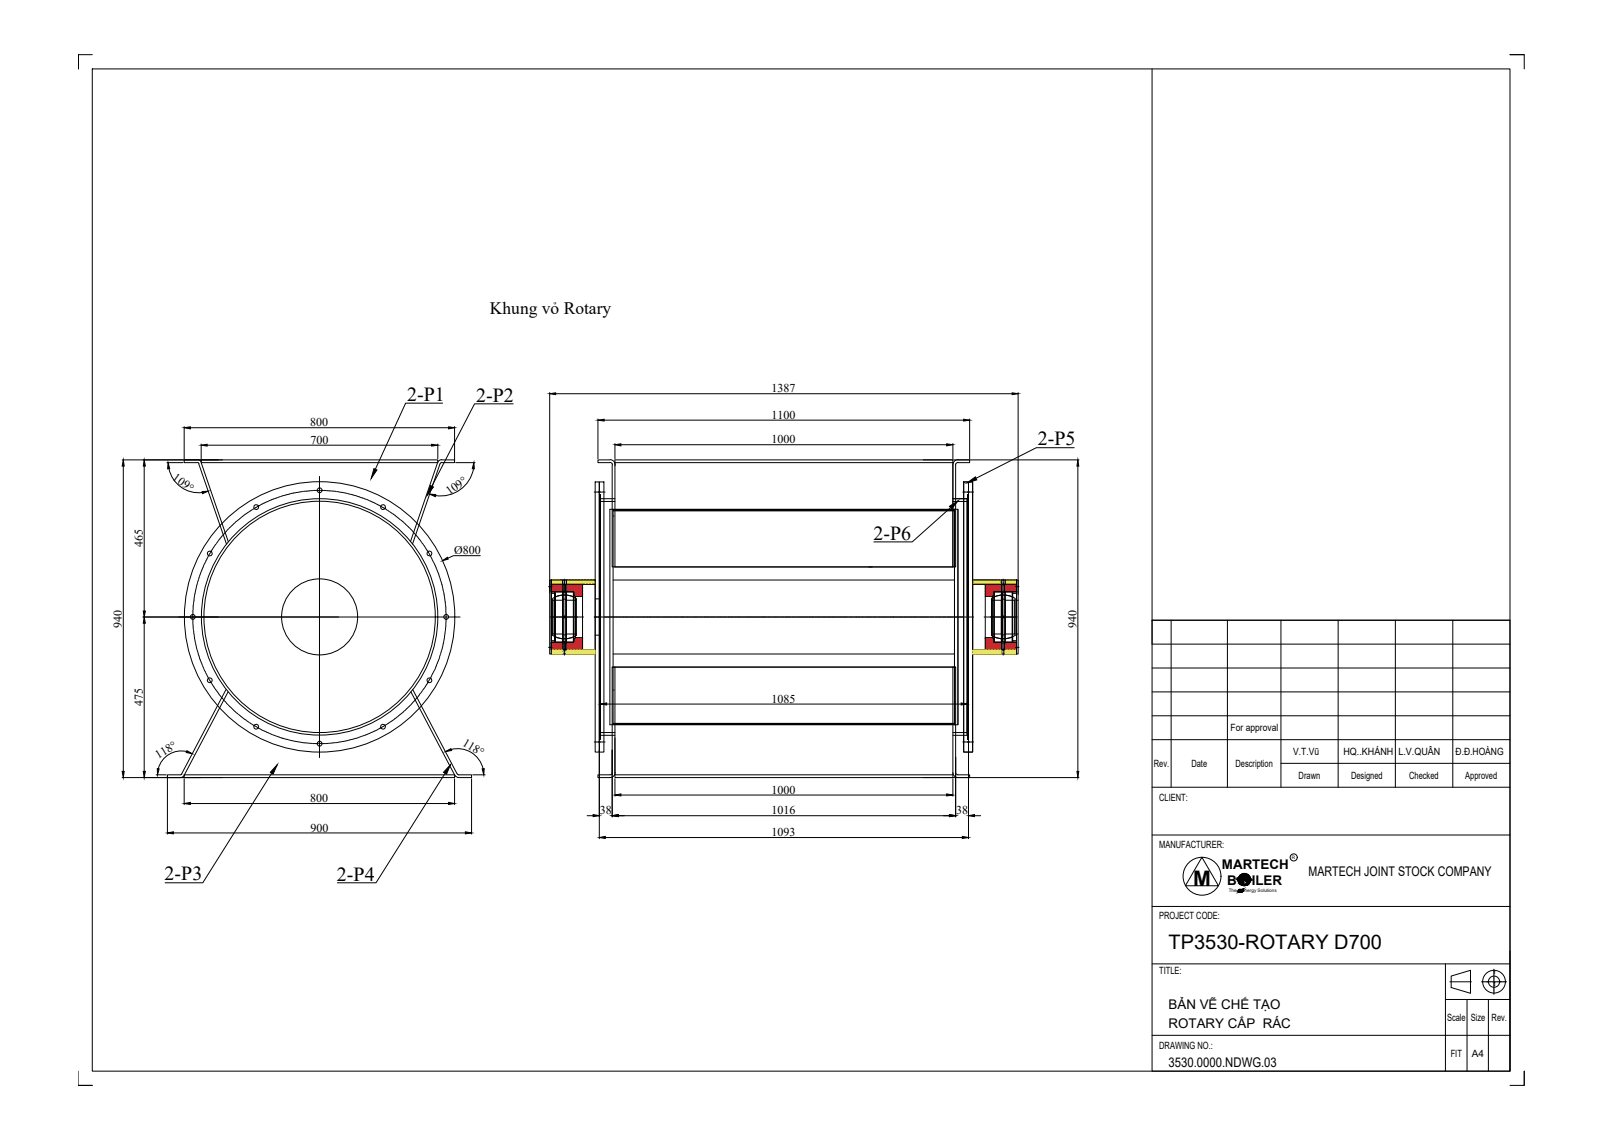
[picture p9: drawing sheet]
<svg xmlns="http://www.w3.org/2000/svg" width="297mm" height="210mm" viewBox="0 0 297 210" stroke-linecap="round" stroke-linejoin="round" font-family="sans-serif">
<defs><g id="words">
<text font-size="3.9" x="219.9" y="163.2">M</text>
<g font-size="3.7">
<text x="75" y="73.9">2-P1</text>
<text x="87.7" y="74">2-P2</text>
<text x="191.2" y="82.1">2-P5</text>
<text x="160.9" y="99.4">2-P6</text>
<text x="30.3" y="162.3">2-P3</text>
<text x="62.1" y="162.3">2-P4</text>
<text x="215.3" y="174.8">TP3530-ROTARY D700</text>
</g>
<text font-size="3.2" x="90.3" y="57.8">Khung vỏ Rotary</text>
<g font-size="2.5">
<text x="225.2" y="160.1">MARTECH</text>
<text x="241.1" y="161.4">MARTECH JOINT STOCK COMPANY</text>
<text x="226.1" y="163">B</text>
<text x="230.6" y="163">ILER</text>
<text x="215.3" y="185.9">BẢN VẼ CHẾ TẠO</text>
<text x="215.3" y="189.4">ROTARY CẤP RÁC</text>
<text x="215.3" y="196.6">3530.0000.NDWG.03</text>
</g>
<g font-size="2.2">
<text x="142.1" y="77.2">1100</text>
<text x="142.1" y="72.3">1387</text>
<text x="57.2" y="78.6">800</text>
<text x="57.2" y="81.8">700</text>
<text x="142.1" y="81.7">1000</text>
<text x="31.7" y="88.3" transform="rotate(36 31.7 88.3)">109°</text>
<text x="82.8" y="91.3" transform="rotate(-36 82.8 91.3)">109°</text>
<text x="26.3" y="100.8" transform="rotate(-90 26.3 100.8)">465</text>
<text x="83.7" y="102.1">Ø800</text>
<text x="22.5" y="115.7" transform="rotate(-90 22.5 115.7)">940</text>
<text x="198.4" y="115.7" transform="rotate(-90 198.4 115.7)">940</text>
<text x="26.3" y="130.1" transform="rotate(-90 26.3 130.1)">475</text>
<text x="142.2" y="129.5">1085</text>
<text x="85.1" y="137.3" transform="rotate(31 85.1 137.3)">118°</text>
<text x="29.2" y="140" transform="rotate(-31 29.2 140)">118°</text>
<text x="57.2" y="147.8">800</text>
<text x="142.1" y="146.3">1000</text>
<text x="57.2" y="153.2">900</text>
<text x="110.5" y="150.1">38</text>
<text x="142.1" y="150.1">1016</text>
<text x="142.2" y="154.1">1093</text>
<text x="176.2" y="150.1">38</text>
</g>
<g font-size="1.8">
<text x="226.8" y="134.7">For approval</text>
<text x="212.6" y="141.4">Rev.</text>
<text x="219.5" y="141.4">Date</text>
<text x="227.7" y="141.4">Description</text>
<text x="238.3" y="139.1">V.T.Vũ</text>
<text x="239.3" y="143.6">Drawn</text>
<text x="247.5" y="139.1">HQ..KHÁNH</text>
<text x="248.9" y="143.6">Designed</text>
<text x="257.7" y="139.1">L.V.QUÂN</text>
<text x="259.7" y="143.6">Checked</text>
<text x="268.2" y="139.1">Đ.Đ.HOÀNG</text>
<text x="270" y="143.6">Approved</text>
<text x="213.6" y="147.7">CLIENT:</text>
<text x="213.6" y="156.3">MANUFACTURER:</text>
<text x="213.6" y="169.4">PROJECT CODE:</text>
<text x="213.6" y="179.5">TITLE:</text>
<text x="266.6" y="188.1">Scale</text>
<text x="271" y="188.1">Size</text>
<text x="274.9" y="188.1">Rev.</text>
<text x="213.6" y="193.3">DRAWING NO.:</text>
<text x="267.3" y="194.8">FIT</text>
<text x="271.2" y="194.8">A4</text>
</g>
<g font-size=".9">
<text x="238.1" y="158.3">R</text>
<text x="226.4" y="164.4">The</text>
<text x="229.3" y="164.4">nergy Solutions</text>
</g>
</g></defs>
<!-- layer: 0 -->
<g fill="none" stroke="#000" stroke-width=".18">
<path d="M14.4 10.1v2.6v-2.6h2.6M17 12.7h261.2v184.7h-261.2zM212.3 12.7v106h65.9M278.2 10.1h2.7v2.6M33.9 78.6v5.9M35.1 78.8h47.6M81.6 74.3h-6.9l-5.5 12.2M83.8 78.6v6.2M94.6 74.4h-7.2l-7.8 15.2M101.3 72.3v36.9M102.4 72.6h84.1M110.2 77.2v7.3"/>
<path d="M111.3 77.4h66.3M178.7 77.2v7.3M187.6 72.3v37.3M22.5 84.8h18.5M22.7 85.9v56.3M26.6 85.9v26.7M30.8 85.3h2.9M31.1 86.4a5.6 5.6 0 0 0 6.2 4.4M36.4 84.8h-2.5v.5h2.5M36.4 84.7a.83 .83 0 0 1 .7 .5M36.4 85.2l.3 .2M36.6 85.4l5.1 14.8"/>
<path d="M37.1 84.8h43.6v.5h-43.6zM37.1 85.3l5 14.5M37.1 81.8v2.7M38.2 82h41.3M80.6 85.3l-5 14.5M80.7 81.8v2.7M81.1 85.4l-5.1 14.8M81.4 84.8h2.4v.5h-2.4M81.4 84.7a.83 .83 0 0 0-.7 .5M81.4 85.2l-.3 .2M84 85.3h3.5M87.3 86.4a6.2 6.2 0 0 1-7 4.9"/>
<path d="M109.7 88.8h.7v49.8h-.7zM110.4 91.1h.2v45.2h-.2h.2M110.4 88.8h.9v49.8h-.9zM110.4 91.1h.2v45.2v-45.2zM110.6 92.4h2.7M112.4 84.8h-2.2v.5h2.2M112.4 84.7a.95 .95 0 0 1 1 1M112.4 85.2l.3 .2 .1 .3M112.8 85.7v18.8h.5v-18.8M113.3 85.9v-1.1h62.3v19.7h-62.3M113.3 91.9h-2.7v43.6h2.7M113.3 85.3h62.3"/>
<path d="M113.3 81.7v2.8M114.4 82h60M170.1 84.8h28.7M175.2 93.6l-7.1 6.3h-7.1M175.6 91.9h2.6v43.6h-2.6M175.6 92.4h2.6M175.6 81.7v2.8M176.5 84.8h2.2v.5h-2.2M176.5 84.7a.95 .95 0 0 0-.9 1v18.8h.5v-18.8l.1-.3 .3-.2M177.6 88.8h.9v49.8h-.9zM178.3 91.1h.2h-.2v45.2zM178.5 88.8h.7v49.8h-.7z"/>
<path d="M178.5 91.1h-.2v45.2h.2h-.2M197.9 82.5h-6.9l-11.1 5.6M198.6 85.9v56.3M26.4 113.7h36M26.6 114.9v27.3M88.5 102.4h-4.9l-1.1 .5M101.6 106.9h2.1v.8h-2.1zM101.6 118.4h2.1M101.6 109.1h2.1M103.7 118.5h.6v1.3h-.6M103.7 107.7v1.3h.6M103.7 107.7h.6v1.3"/>
<path d="M103.7 118.5v1.3M103.7 109v9.5M103.7 107.7h-2.1v12.1h2.1M104.3 109v9.5M104.3 109.1h1.4v9.3h-1.4M104.4 106.9h5.3v.8h-5.3zM105.7 109.7v-.6l-1.4-.1v-1.3h3v2.2h-1.3M105.7 109.6l.3 .3v7.6l-.3 .3M106 117.5h1.3v2.3h-3v-1.4h1.4v-.7M107.3 109.9v7.8M179.2 106.9h5.3v.8h-5.3zM181.6 109.9v7.8"/>
<path d="M182.9 117.5h-1.3v2.3h3v-1.4h-1.4v-.7M183.2 109.7v-.6h1.4v-1.4h-3v2.2h1.3M183.2 109.6l-.3 .3v7.6l.3 .3M184.6 109.1h-1.4v9.3h1.4M184.6 109v9.5M185.1 118.5h-.5v1.3h.5M185.1 107.7v1.3h-.5M185.1 107.7h-.5v1.3M185.1 109v9.5M185.1 107.7h2.2v12.1h-2.2M185.1 118.5v1.3M185.2 118.4h2.1"/>
<path d="M185.2 109.1h2.1M185.2 106.9h2.1v.8h-2.1zM212.3 114.3h65.9v83.1h-65.9zM212.3 114.3h65.9M215.8 114.3v30.8M226.2 114.3v30.8M236 114.3v30.8M246.6 114.3v30.8M257.1 114.3v30.8M267.7 114.3v30.8M34.4 138.5a4.4 4.4 0 0 0-5.2 3.2M41.6 127.1l-8.1 15.5"/>
<path d="M42 127.5l-8 15.4-.2 .2-.6 .2M75.7 127.5l8.1 15.4 .2 .2 .5 .2h2.4v-.5h-2.4l-.2-.2M76.1 127.1l8.1 15.5M83.1 138.1a4.8 4.8 0 0 1 5.9 3.6M110.4 138.2v16.4M110.6 135h2.7M111.8 129.8h65.3M112.8 138.2v12.3M113.3 136v7.3h62.3v-.8M113.3 122.9h62.3M175.6 122.9h.5v19.5l.1 .2 .3 .2h2.2v.5h-2.2a.95 .95 0 0 1-.9-1zM175.6 135h2.6"/>
<path d="M176.1 139.5v11M178.5 138.1v16.5M212.3 136.3h65.9M212.3 131.9h65.9M212.3 127.5h65.9M212.3 123.1h65.9M22.5 143.3h18.5M28.8 142.8h1.8M30.8 143v10.7M31.9 153.5h53.9M33.2 142.8h-2.4v.5h2.4M33.5 142.6l-.3 .2"/>
<path d="M33.9 142.8h49.9v.5h-49.9zM33.9 143.5v4.8M35.1 148.1h47.6M50.1 142.5l-12.7 20.2h-7M82 142.5l-12.7 20.2h-7.1M83.8 143.5v4.8M86.9 143.5v10.2M87.1 142.8h2.3M108.2 150.3h1.1M111.5 154.3h65.8M112.8 142.4v-19.5h.5v19.5M112.8 142.3l-.1 .3-.3 .2h-2.2v.5h2.2a.95 .95 0 0 0 1-1"/>
<path d="M113.3 143.5v3.2M113.3 142.8h62.3M113.9 150.3h61M114.4 146.5h60M170.1 143.3h28.7M175.6 143.5v3.2M179.6 150.3h1.1M212.3 145.1h65.9M212.3 153.9h65.9M221.5 158l3 5.2h-6.1zM236 140.7h42.2M212.3 167h65.9"/>
<path d="M212.3 177.6h65.9M228.2 163.9l.9-.2a.56 .56 0 0 1-.7 .2l-.2 .1zM228.2 164.1h.7l.2-.2a.52 .52 0 0 1-.7 .2l-.2 .2zM228.2 164.3l.9-.1a.56 .56 0 0 1-.7 .1l-.2 .2zM266.3 177.6v19.8M267.4 179.9l3.6-1.1v4.2l-3.6-1zM278.2 175.3v22.1M14.4 197.4v2.6h2.6M212.3 190.8h65.9M266.3 184.2h11.9M270.3 184.2v13.2M274.3 184.2v13.2"/>
<path d="M280.9 197.4v2.6h-2.7"/>
<circle cx="47.2" cy="93.5" r=".44"/>
<circle cx="58.9" cy="90.4" r=".44"/>
<circle cx="70.6" cy="93.5" r=".44"/>
<circle cx="35.5" cy="113.7" r=".44"/>
<circle cx="38.7" cy="102" r=".44"/>
<circle cx="58.9" cy="113.7" r="24.9"/>
<circle cx="58.9" cy="113.7" r="21.8"/>
<circle cx="58.9" cy="113.7" r="21.3"/>
<circle cx="79.1" cy="102" r=".44"/>
<circle cx="82.2" cy="113.7" r=".44"/>
<circle cx="38.7" cy="125.4" r=".44"/>
<circle cx="47.2" cy="133.9" r=".44"/>
<circle cx="58.9" cy="137.1" r=".44"/>
<circle cx="70.6" cy="133.9" r=".44"/>
<circle cx="79.1" cy="125.4" r=".44"/>
<circle cx="238.4" cy="158" r=".66"/>
<circle cx="221.5" cy="161.5" r="3.5"/>
<circle cx="228.4" cy="162.1" r=".11"/>
<circle cx="228.4" cy="161.8" r=".11"/>
<circle cx="228.5" cy="162.4" r=".11"/>
<circle cx="228.6" cy="162.1" r=".11"/>
<circle cx="228.6" cy="161.8" r=".11"/>
<circle cx="228.7" cy="162.6" r=".11"/>
<circle cx="228.8" cy="162.4" r=".11"/>
<circle cx="228.9" cy="161.8" r=".11"/>
<circle cx="228.9" cy="162.1" r=".11"/>
<circle cx="229.2" cy="161.8" r=".11"/>
<circle cx="229.2" cy="162.1" r=".11"/>
<circle cx="229.3" cy="162.1" r="1.12"/>
<circle cx="229.3" cy="162.6" r=".4"/>
<circle cx="229.5" cy="161.8" r=".11"/>
<circle cx="229.5" cy="162.1" r=".11"/>
<circle cx="229.7" cy="161.8" r=".11"/>
<circle cx="229.7" cy="162.1" r=".11"/>
<circle cx="230" cy="161.8" r=".11"/>
<circle cx="230" cy="162.1" r=".11"/>
<circle cx="230.3" cy="161.8" r=".11"/>
<circle cx="230.3" cy="162.1" r=".11"/>
<circle cx="275.3" cy="180.9" r="2.1"/>
<circle cx="275.3" cy="180.9" r="1.04"/>
</g>
<!-- layer: AM_5 -->
<g fill="none" stroke="#000" stroke-width=".18">
<path d="M109.7 110.4h.9M109.7 117.1h.9"/>
<circle cx="58.9" cy="113.7" r="7"/>
</g>
<!-- layer: AM_7 -->
<g fill="none" stroke="#000" stroke-width=".18">
<path d="M40.1 99.8l-.2 .3M40.2 99.7h.1M40.5 99.3l-.3 .3M40.6 99.2l-.1 .1M40.9 98.8l-.3 .3M41 98.7l-.1 .1M41.3 98.4l-.3 .2M41.4 98.3h-.1M41.7 97.9l-.3 .3M41.8 97.8h.1M42.1 97.5l-.2 .2M42.2 97.3v.1"/>
<path d="M42.6 97l-.3 .3M42.7 96.9h-.1M43 96.6l-.3 .3M43.1 96.5h.1M43.5 96.1l-.3 .3M43.6 96.1h-.1M44 95.8l-.3 .2M44.1 95.7h-.1M44.4 95.4l-.3 .2M44.6 95.3h-.1M44.9 95l-.3 .2M45.1 94.9h-.1"/>
<path d="M45.5 94.6l-.4 .2M45.6 94.5l-.1 .1M46 94.3l-.4 .2M46.1 94.2h-.1M46.5 93.9l-.4 .2M46.6 93.9h.1M47 93.6l-.3 .2M47.1 93.6h.1M47.5 93.3l-.3 .2M47.7 93.2l-.1 .1M48.1 93l-.4 .2M48.2 92.9v.1"/>
<path d="M48.6 92.7l-.3 .2M48.8 92.7h-.1M49.2 92.5l-.4 .1M49.3 92.4v.1M49.8 92.2l-.4 .2M49.9 92.2h.1M50.4 92l-.4 .1M50.5 91.9h-.1M51 91.8l-.4 .1M51 91.7h.1M51.5 91.6l-.3 .1M51.6 91.5h.1"/>
<path d="M52.1 91.4l-.3 .1M52.3 91.3l-.1 .1M52.7 91.2l-.3 .1M52.8 91.2h.1M53.3 91.1h-.4M53.4 91h.1M53.9 90.9l-.4 .1M54.1 90.8l-.1 .1M54.5 90.8h-.4M54.6 90.8h.1M55.1 90.7l-.3 .1M55.3 90.6l-.1 .1"/>
<path d="M55.7 90.6h-.3M55.8 90.6h.1M56.4 90.5l-.4 .1M56.5 90.5h.1M57.1 90.4l-.5 .1M57.2 90.4h.4M57.7 90.4h.1M57.9 90.4h.3M58.3 90.4h.7M58.9 87.8v25.9h25.9M59.1 90.4h.4M59.5 90.4h.1"/>
<path d="M59.7 90.4h.4M60.2 90.4h.1M60.3 90.4l.4 .1M60.8 90.5h.1M60.9 90.5h.4M61.4 90.5h.1M61.6 90.5l.4 .1M62 90.6h.1M62.2 90.6l.4 .1M62.6 90.7h.1M62.8 90.7l.4 .1M63.3 90.8h.1"/>
<path d="M63.4 90.8l.4 .1M63.9 90.9h.1M64 90.9l.4 .2M64.5 91.1h.1M64.6 91.1l.4 .1M65.1 91.2h.1M65.2 91.3l.4 .1M65.7 91.4h.1M65.8 91.4l.4 .2M66.2 91.6h.1M66.4 91.7l.4 .1M66.8 91.8h.1"/>
<path d="M67 91.8l.3 .2M67.4 92h.1M67.6 92l.3 .2M68 92.2l.1 .1M68.1 92.3l.4 .2M68.6 92.5h.1M68.7 92.5l.4 .2M69.1 92.8h.1M69.3 92.8l.3 .2M69.7 93l.1 .1M69.8 93.1l.4 .2M70.2 93.3l.1 .1"/>
<path d="M70.3 93.4l.4 .2M70.8 93.6l.1 .1M70.9 93.7l.3 .2M71.3 94h.1M71.4 94.1l.3 .2M71.8 94.3l.1 .1M72 94.4l.2 .2M72.3 94.7h.1M72.5 94.7l.3 .3M72.8 95l.1 .1M73 95.1l.3 .3M73.3 95.4l.1 .1"/>
<path d="M73.4 95.5l.3 .3M73.8 95.8h.1M73.9 95.9l.3 .2M74.3 96.2h.1M74.4 96.3l.3 .3M74.7 96.6l.1 .1M74.9 96.7l.2 .3M75.2 97l.1 .1M75.3 97.2l.3 .2M75.6 97.5h.1M75.8 97.6l.2 .3M76.1 97.9v.1"/>
<path d="M76.1 98l.3 .3M76.5 98.4v.1M76.6 98.5l.2 .3M76.9 98.9h.1M77 99l.2 .3M77.2 99.4h.1M77.4 99.5l.2 .3M77.6 99.9h.1M77.7 100l.3 .3M109.5 90.7h.3M109.9 90.7h1.1M111.1 90.7h.4"/>
<path d="M177.4 90.7h1.7M179.2 90.7h.2M33 113.7h25.9v25.9M35.5 113.6v.1M35.5 113.7v.4M35.5 112.5v.4M35.5 112.9v.1M35.5 114.2v.1M35.5 114.3v.4M35.5 114.8v.1M35.5 113.1v.4M35.5 115l.1 .4"/>
<path d="M35.6 115.6v.4M35.6 111.7v.1M35.6 111.9v.4M35.6 112.4h.1M35.6 115.4v.1M35.6 116.1h.1M35.7 111.1v.1M35.7 111.3l-.1 .3M35.7 116.2v.4M35.7 116.7v.1M35.8 110.5v.1M35.8 110.6l-.1 .4"/>
<path d="M35.8 116.8v.4M35.8 110v.4M35.8 117.3v.1M35.8 117.4l.1 .4M35.8 109.9h.1M35.9 117.9v.1M35.9 109.4l-.1 .4M35.9 118.1l.1 .3M36 109.3h-.1M36.1 108.8l-.1 .4M36.1 118.7v.3M36.1 118.5v.1"/>
<path d="M36.1 108.7h.1M36.2 119.3l.1 .3M36.2 108.2l-.1 .4M36.2 119.1v.1M36.2 108v.1M36.3 119.7l.1 .1M36.4 107.6l-.2 .4M36.4 119.9l.1 .3M36.4 107.4v.1M36.5 107l-.1 .4M36.6 106.8v.1M36.7 106.4l-.1 .4"/>
<path d="M36.7 106.3h.1M36.9 105.8l-.1 .4M36.9 105.7h.1M37.1 105.2l-.1 .4M37.2 105.1v.1M37.4 104.6l-.2 .4M37.4 104.5v.1M37.6 104.1l-.1 .3M37.7 103.9l-.1 .1M37.9 103.5l-.2 .4M38 103.4l-.1 .1M38.2 103l-.2 .3"/>
<path d="M38.2 102.8v.1M38.4 102.4l-.1 .3M38.5 102.3v.1M38.8 101.9l-.2 .3M38.8 101.8h.1M39.1 101.3l-.2 .4M39.1 101.2v.1M39.4 100.8l-.2 .3M39.5 100.7l-.1 .1M39.7 100.3l-.2 .3M39.9 100.2h-.1M78 100.4h.1"/>
<path d="M78.1 100.5l.2 .3M78.3 100.9h.1M78.4 101l.2 .3M78.7 101.4v.1M78.8 101.5l.2 .4M79 101.9l.1 .1M79.1 102.1l.2 .3M79.3 102.4l.1 .1M79.4 102.6l.2 .4M79.6 103v.1M79.7 103.2l.1 .3M79.9 103.6h.1"/>
<path d="M80 103.7l.1 .4M80.2 104.1v.1M80.2 104.3l.2 .3M80.4 104.7v.1M80.5 104.9l.1 .3M80.6 105.3v.1M80.7 105.4l.1 .4M80.8 105.9h.1M80.9 106l.1 .4M81.1 106.5h.1M81.1 106.6l.1 .4M81.2 107.1h.1"/>
<path d="M81.3 107.2l.1 .4M81.4 119.9v.1M81.4 107.7h.1M81.4 107.8l.1 .4M81.5 119.4l-.1 .4M81.5 119.3v.1M81.6 108.2v.1M81.6 108.4v.4M81.6 118.8v.4M81.6 118.7h.1M81.7 108.8v.1M81.7 109l.1 .4"/>
<path d="M81.8 118.2l-.1 .4M81.8 118.1v.1M81.8 109.5v.1M81.9 109.6v.4M81.9 117.6l-.1 .4M81.9 110.1v.1M81.9 117.5h.1M81.9 110.2l.1 .4M81.9 117v.4M82 110.7v.1M82 116.8v.1M82 110.8l.1 .5"/>
<path d="M82 116.4v.4M82.1 111.3v.1M82.1 116.2v.1M82.1 111.5l.1 .3M82.1 115.6v.1M82.1 115.8v.4M82.2 112.7v.4M82.2 111.9v.1M82.2 112.1v.4M82.2 112.6h.1M82.2 115v.1M82.2 115.1v.4"/>
<path d="M82.2 113.2h.1M82.2 113.3v.5M82.2 113.9v.4M82.2 114.4h.1M82.2 114.5v.4M101.1 119.3h.7M101.1 108.1h.7M101.4 113.7h6.1M104 106.7v2.4M104 118.3v2.4M109.5 113.7h1.4M110.9 113.7h.7"/>
<path d="M111.7 113.7h2M113.7 113.7h9.1M122.9 113.7h2M125 113.7h1.6M126.6 113.7h2M128.7 113.7h5.4M134.1 113.7h3.7M137.9 113.7h1.9M139.9 113.7h1.6M141.6 113.7h1.9M143.6 113.7h5.4M149.1 113.7h1.9"/>
<path d="M151.1 113.7h1.6M152.8 113.7h2M154.8 113.7h1.6M156.5 113.7h2M158.6 113.7h5.3M164 113.7h2M166.1 113.7h1.6M167.8 113.7h1.9M169.8 113.7h1.6M171.5 113.7h1.9M173.5 113.7h4.4M178 113.7h.1"/>
<path d="M178.2 113.7h.5M178.8 113.7h.1M179 113.7h.4M181.3 113.7h6.2M184.9 106.7v2.4M184.9 118.3v2.4M187.1 119.3h.7M187.1 108.1h.7M36.5 120.3v.1M36.5 120.5l.1 .4M36.7 120.9v.1M36.7 121.1l.1 .4"/>
<path d="M36.9 121.5v.1M36.9 121.7l.2 .3M37.1 122.1v.1M37.2 122.2l.1 .4M37.3 122.7h.1M37.4 122.8l.1 .3M37.5 123.2l.1 .1M37.6 123.4l.2 .3M37.8 123.8l.1 .1M37.9 124l.2 .3M38.1 124.4h.1M38.2 124.5l.1 .3"/>
<path d="M38.4 124.9v.1M38.5 125.1l.1 .3M38.7 125.4v.1M38.8 125.6l.2 .3M39 126h.1M39.1 126.1l.2 .3M39.4 126.5v.1M39.4 126.6l.3 .4M39.7 127v.1M39.8 127.1l.2 .4M40.1 127.5v.1M40.2 127.6l.2 .4"/>
<path d="M40.4 128l.1 .1M40.5 128.1l.3 .3M40.8 128.5l.1 .1M40.9 128.6l.3 .3M41.2 129h.1M41.3 129.1l.3 .3M41.6 129.5h.1M41.7 129.6l.3 .2M42.1 129.9v.1M42.1 130l.3 .3M42.5 130.3v.1M42.6 130.4l.3 .3"/>
<path d="M43 130.8h.1M43 130.9l.3 .2M43.4 131.2h.1M43.5 131.3l.3 .2M43.9 131.6v.1M44 131.7l.3 .3M44.4 132h.1M44.5 132.1l.3 .2M44.9 132.4h.1M44.9 132.5l.4 .2M45.4 132.7v.1M45.5 132.8l.3 .3"/>
<path d="M45.9 133.1h.1M46 133.2l.3 .2M46.4 133.4v.1M46.5 133.5l.3 .2M46.9 133.8h.1M47.1 133.8l.3 .2M47.4 134.1h.1M47.6 134.2l.3 .1M48 134.4h.1M48.1 134.5l.4 .1M48.5 134.7h.1M48.7 134.7l.4 .2"/>
<path d="M49.1 134.9l.1 .1M49.3 135l.3 .1M49.7 135.2h.1M49.8 135.2l.4 .2M50.2 135.4h.1M50.4 135.5l.3 .1M50.8 135.6h.1M51 135.7l.3 .1M51.4 135.8h.1M51.5 135.9l.4 .1M52 136l.1 .1M52.1 136.1l.4 .1"/>
<path d="M52.6 136.2h.1M52.8 136.2l.3 .1M53.2 136.4h.1M53.4 136.4l.3 .1M53.8 136.5h.1M54 136.5l.3 .1M54.4 136.6l.1 .1M54.6 136.7h.3M55 136.7h.1M55.2 136.7l.4 .1M55.7 136.8v.1M55.8 136.9h.4"/>
<path d="M56.2 136.9h.1M56.4 136.9h.4M56.9 136.9h.1M57.1 137h.3M57.5 137h.1M57.6 137h.4M58.1 137h.1M58.3 137h.4M58.7 137h.1M58.9 137h.4M59.4 137h.1M59.5 137h.4"/>
<path d="M60 137h.1M60.5 137h-.4M60.6 137h.1M60.8 136.9h.4M61.2 136.9h.1M61.8 136.9h-.4M61.8 136.9h.1M62.4 136.8l-.4 .1M62.5 136.7v.1M63 136.7h-.4M63.1 136.7h.1M63.6 136.6l-.4 .1"/>
<path d="M63.7 136.5v.1M64.2 136.4l-.4 .1M64.3 136.4h.1M64.8 136.3l-.4 .1M65 136.2l-.1 .1M65.4 136.1l-.3 .1M65.6 136.1h-.1M66 135.9l-.4 .2M66.1 135.9h.1M66.6 135.7l-.4 .1M66.7 135.7h.1M67.2 135.5l-.4 .1"/>
<path d="M67.3 135.5h.1M67.8 135.3l-.4 .1M67.9 135.2l-.1 .1M68.3 135l-.3 .2M68.9 134.8l-.5 .2M69 134.7h-.1M69.5 134.5l-.4 .2M69.6 134.5h-.1M70 134.2l-.3 .2M70.1 134.2h-.1M70.6 133.9l-.4 .2M70.6 133.9h.1"/>
<path d="M71.1 133.6l-.4 .2M71.2 133.5l-.1 .1M71.6 133.3l-.3 .2M71.7 133.2h.1M72.1 132.9l-.3 .2M72.2 132.8v.1M72.6 132.6l-.3 .2M72.8 132.5h-.1M73.1 132.2l-.3 .2M73.2 132.1h.1M73.6 131.8l-.3 .2M73.7 131.7h-.1"/>
<path d="M74.1 131.4l-.3 .3M74.2 131.3v.1M74.5 131l-.2 .3M74.7 130.9h-.1M75 130.6l-.3 .3M75.1 130.5h-.1M75.5 130.1l-.3 .3M75.6 130l-.1 .1M75.9 129.7l-.3 .3M76 129.6h-.1M76.3 129.2l-.3 .3M76.4 129.1v.1"/>
<path d="M76.7 128.7l-.3 .3M76.8 128.7h-.1M77.1 128.3l-.2 .3M77.2 128.1v.1M77.5 127.8l-.3 .3M77.6 127.7h-.1M77.8 127.3l-.2 .3M77.9 127.2h.1M78.2 126.8l-.2 .3M78.3 126.7h.1M78.6 126.2l-.3 .4M78.6 126.1v.1"/>
<path d="M78.9 125.7l-.2 .4M78.9 125.6h.1M79.2 125.2l-.2 .3M79.3 125.1h-.1M79.5 124.6l-.2 .4M79.5 124.5v.1M79.7 124.1l-.1 .3M79.8 124h.1M80 123.5l-.1 .4M80.1 123.4h.1M80.3 123l-.1 .3M80.3 122.8v.1"/>
<path d="M80.5 122.4l-.1 .4M80.6 122.3h-.1M80.8 121.8l-.2 .4M80.8 121.7v.1M81 121.2l-.2 .4M81 121.1v.1M81.1 120.7l-.1 .3M81.2 120.5v.1M81.3 120l-.1 .4M109.5 136.7h.3M109.9 136.7h1.1M111.1 136.7h.4"/>
<path d="M177.4 136.7h1.7M179.2 136.7h.2"/>
</g>
<!-- layer: AM_3 -->
<g fill="none" stroke="#000" stroke-width=".18">
<path d="M112.4 93.9h.6v39.7h-.6zM113 95.1h.1M113 94.1h62.9M113 93.9h62.9M175.9 93.9h.6v39.7h-.6M175.9 93.9v39.7M176.5 93.9v39.7M101.6 107.7h8.1M101.6 119.8h2.1M103.7 106.9v.8h.6v-.8M103.7 119.8h.6M103.7 119.8v.7"/>
<path d="M104.3 119.8v.7M104.3 119.8h5.4M113 106.9h62.9M179.2 107.7h8.1M179.2 119.8h5.4M184.6 106.9v.8h.6v-.8M184.6 119.8h.6M184.6 119.8v.7M185.2 119.8h2.1M185.2 119.8v.7M187.3 110.6h.3M187.3 116.8h.3"/>
<path d="M113 127.2h.1M113 133.3h62.9M113 133.5h62.9M113 133.6h62.9M113 133.4h62.9M113 120.5h62.9"/>
</g>
<!-- layer: AM_0 -->
<g fill="none" stroke="#000" stroke-width=".18">
<path d="M101.6 106.9h8.1v13.6h-8.1zM101.6 107.7v1.4h2.1v-1.4M101.6 118.4h2.1v1.4h-2.1zM101.6 118.4h.6v-9.3h-.6v-2.2h-.3v13.6h.3M101.6 109.3h.6M101.6 118.1h.6M101.8 110.3v6.8M101.8 117.1l.5 .2M102.3 110l-.5 .3M102.3 109.1h1.4M102.4 109l-.1 9.3 1.4 .1M103.7 109.1l.2 .1v9l-.2 .2"/>
<path d="M103.7 109.1v9.3M103.7 106.9h.6M103.9 118.2h.3M103.9 109.2h.3M104.4 109.1l-.2 .1v9l.2 .2M105.6 109.1h-1.2v9.3h1.2M105.7 109v9.4M105.7 110l.5 .3M106.2 117.1l-.5 .2M106.2 110.3v6.8M160.1 104.5h.6M182.7 110.3v6.8"/>
<path d="M182.7 117.1l.5 .2M183.2 110l-.5 .3M183.2 109v9.3l1.3 .1v-9.3h-1.3M184.5 109.1l.2 .1v9l-.2 .2M184.6 106.9h.6M184.7 118.2h.3M184.7 109.2h.3M185.1 107.7l.1 1.4h2.1v-1.4M185.2 118.4h2.1v1.4h-2.2zM185.2 109.1l-.2 .1v9l.2 .2M185.2 109.1h1.3M185.2 109.1v9.3"/>
<path d="M186.5 109l.1 9.3-1.4 .1M186.6 110l.5 .3M186.6 118.1h.7v-11.2v2.2h-.7v9.3h.7M186.6 109.3h.7M187.1 117.1l-.5 .2M187.1 110.3v6.8M187.3 106.9h-8.1v13.6h8.1M187.3 106.9h.3v13.6h-.3M187.3 106.9v13.6M112.8 122.9h63.3"/>
<circle cx="104" cy="113.7" r=".16"/>
<circle cx="184.9" cy="113.7" r=".16"/>
</g>
<!-- layer: 0 -->
<g fill="#000" stroke="#000" stroke-width=".18">
<path d="M33.9 78.8l1.2-.1v.3zM82.7 78.7l1.1 .1-1.1 .2zM101.3 72.6l1.1-.2v.3zM110.2 77.4l1.1-.1v.3zM177.6 77.3l1.1 .1-1.1 .2zM186.5 72.4l1.1 .2-1.1 .1zM22.7 84.8l.2 1.1h-.4zM26.6 84.8l.2 1.1h-.4zM31 85.3l.3 1.1h-.4zM37.2 90.6l1.2-.1-1.1 .5zM37.1 82l1.1-.1v.3zM68.9 86.4l.6 .2-1.1 1.6z"/>
<path d="M79.3 89.5l.6 .2-1.2 1.6zM79.5 81.9l1.2 .1-1.2 .2zM79.1 91.1h1.2l-.1 .4zM87.3 85.3l.1 1.1h-.4zM113.3 82l1.1-.2v.4zM174.4 81.8l1.2 .2-1.2 .2zM174.9 93.3l1.7-1-1.2 1.5zM178.2 89l1.5-1.1 .3 .5zM198.6 84.8l.2 1.1h-.4zM26.4 112.6h.4l-.2 1.1zM26.6 113.7l.2 1.2h-.4zM81.5 103.3l1-.6 .1 .3z"/>
<path d="M34.4 138.3l1 .6-1.1-.2zM82.1 138.5l1-.5 .1 .3zM110.6 129.8l1.2-.3v.4zM177.1 129.5l1.1 .3-1.1 .1zM22.5 142.2h.4l-.2 1.1zM26.4 142.2h.4l-.2 1.1zM29 141.6l.3 .1-.3 1.1zM30.8 153.5l1.1-.2v.4zM33.9 148.1l1.2-.2v.4zM51.1 140.9l-.8 1.8-.5-.4zM83 140.9l-.7 1.8-.6-.4zM82.7 147.9l1.1 .2-1.1 .2z"/>
<path d="M85.8 153.3l1.1 .2-1.1 .2zM88.8 141.7l.4-.1-.1 1.2zM109.3 150.1l1.1 .2-1.1 .2zM110.4 154.3l1.1-.2v.4zM112.8 150.3l1.1-.2v.4zM113.3 146.5l1.1-.2v.4zM174.4 146.3l1.2 .2-1.2 .2zM174.9 150.1l1.2 .2-1.2 .2zM177.3 154.1l1.2 .2-1.2 .2zM178.5 150.3l1.1-.2v.4zM198.4 142.2h.4l-.2 1.1zM228.2 164.1h.2z"/>
<path d="M228.2 164.3h.2zM228.4 164.1h.2zM228.4 164.3h.2zM228.4 164.1h.5zM228.4 164.3h.5zM228.9 164.1l.2-.2z"/>
<path d="M228.2 164.1h.2zM228.2 164.1h.2z"/>
<path d="M228.2 164.1l.2 .1zM228.2 164.2h.2l-.2 .1z"/>
<path d="M228.2 164.3h.2zM228.2 164.3h.2z"/>
<path d="M228.2 164.3l.2 .1zM228.2 164.4h.2l-.2 .1z"/>
<path d="M228.4 164.1h.5zM228.4 164.1h.5z"/>
<path d="M228.4 164.3h.5zM228.4 164.3h.5z"/>
<path d="M228.7 164.2h.1zM228.4 164.1l.4 .1z"/>
<path d="M228.7 164.4h.1zM228.4 164.3l.4 .1z"/>
<path d="M228.4 164.1h.5zM228.4 164.1h.5z"/>
<path d="M228.4 164.3h.5zM228.4 164.3h.5z"/>
<path d="M228.3 164.1h.7zM228.2 164.1h.7z"/>
<path d="M228.3 164.3h.7zM228.2 164.3h.7z"/>
<path d="M228.4 164.1h.6zM228.3 164.1h.7z"/>
<path d="M229 164.3l.1-.1zM228.9 164.3l.2-.1z"/>
<path d="M228.4 164.3h.6zM228.3 164.3h.7z"/>
</g>
<!-- layer: AM_9 -->
<g fill="none" stroke="#000" stroke-width=".18">
<path d="M101.8 110.5l.1 .1M101.9 110.6h1.8v6.2h-1.8zM101.9 116.8l-.1 .1M102.3 117.3a4 4 0 0 0 3.4 0M102.3 110a4 4 0 0 1 3.4 0M103.7 116.8a.4 .4 0 0 0 .7 0M103.7 110.6a.4 .4 0 0 1 .7 0M103.9 113.7h.1M104 113.5h.1M104.2 113.7h.1M104.4 110.6h1.7v6.2h-1.7zM106.1 116.8l.1 .1"/>
<path d="M106.2 110.5l-.1 .1M182.7 110.5l.1 .1M182.7 110.6h1.8v6.2h-1.8zM182.8 116.8l-.1 .1M183.2 117.3a4 4 0 0 0 3.4 0M183.2 110a4 4 0 0 1 3.4 0M184.5 116.8a.4 .4 0 0 0 .7 0M184.5 110.6a.4 .4 0 0 1 .7 0M184.7 113.7h.1M184.9 113.5h.1M185 113.7h.1M185.2 110.6h1.8v6.2h-1.8"/>
<path d="M185.2 110.6v6.2M187 116.8l.1 .1M187.1 110.5l-.1 .1"/>
</g>
<!-- layer: AM_4 -->
<path d="M102.3 109.1v9.3M105.6 109.1v9.3M183.2 109.1v9.3M186.5 109.1v9.3" fill="none" stroke="#000" stroke-width=".18"/>
<!-- layer: 2d ConnectionPoints -->
<path d="M104 113.7h.1M184.9 113.7h.1" fill="none" stroke="#000" stroke-width=".18"/>
<!-- layer: 0 -->
<g fill="none" stroke="#cd2027" stroke-width=".25">
<path d="M101.6 109.1h.1M101.6 107.7l1.3 1.4M101.6 108l1.1 1.1M101.6 108.2l.8 .9M101.6 108.5l.5 .6M101.6 108.8l.2 .3M101.6 118.4l1.3 1.4M101.6 118.7l1 1.1M101.6 119l.8 .8M101.6 119.2l.5 .6M101.6 119.5l.2 .3M101.8 118.4l1.4 1.4"/>
<path d="M101.9 107.7l1.3 1.4M102.1 107.7l1.4 1.4M102.1 118.4l1.4 1.4M102.4 118.4l1.3 1.3M102.4 107.7l1.3 1.3M102.7 107.7l1 1.1M102.7 118.4l1 1.1M102.9 118.4l.8 .8M103 107.7l.7 .8M103.2 107.7l.5 .5M103.2 118.4l.5 .5M103.5 118.4l.2 .3"/>
<path d="M103.5 107.7l.2 .2M104.3 107.9l1.1 1.2M104.3 108.1l.9 1M104.3 108.4l.6 .7M104.3 108.7l.3 .4M104.3 118.6l1.1 1.2M104.3 118.9l.8 .9M104.3 119.1l.5 .7M104.3 119.4l.3 .4M104.3 119.7h.1M104.3 107.7l2.3 2.2M104.3 109v.1"/>
<path d="M104.3 118.4l1.4 1.4M104.6 118.4l1.3 1.4M104.6 107.7l2.3 2.2M104.9 107.7l2.2 2.2M104.9 118.4l1.3 1.4M105.1 118.4l1.4 1.4M105.2 107.7l2.1 2.2M105.4 107.7l1.9 1.9M105.4 118.4l1.4 1.4M105.7 118.4l1.3 1.4M105.7 107.7l1.6 1.6M105.7 109.3l.6 .6"/>
<path d="M105.7 109.6l.3 .3M105.7 117.9l1.6 1.6M105.7 118.2l1.6 1.6M105.9 117.7l1.4 1.5M106 107.7l1.3 1.3M106 117.6l1.3 1.3M106.2 117.5l1.1 1.2M106.3 107.7l1 1.1M106.5 117.5l.8 .9M106.5 107.7l.8 .8M106.8 117.5l.5 .6M106.8 107.7l.5 .5"/>
<path d="M107 117.5l.3 .3M107.1 107.7l.2 .2M107.3 117.5v.1M181.6 117.5v.1M181.8 107.7l-.2 .2M181.8 117.5l-.2 .3M182.1 107.7l-.5 .5M182.1 117.5l-.5 .6M182.3 107.7l-.7 .8M182.4 117.5l-.8 .9M182.6 107.7l-1 1.1M182.7 117.5l-1.1 1.2"/>
<path d="M182.9 107.7l-1.3 1.3M182.9 117.6l-1.3 1.3M183 117.7l-1.4 1.5M183.2 107.7l-1.6 1.6M183.2 109.3l-.6 .6M183.2 109.6l-.3 .3M183.2 117.9l-1.6 1.6M183.2 118.2l-1.6 1.6M183.2 118.4l-1.4 1.4M183.4 107.7l-1.8 1.9M183.5 118.4l-1.4 1.4M183.7 107.7l-2.1 2.2"/>
<path d="M183.7 118.4l-1.3 1.4M184 107.7l-2.2 2.2M184 118.4l-1.3 1.4M184.3 107.7l-2.3 2.2M184.3 118.4l-1.4 1.4M184.5 107.7l-2.2 2.2M184.6 109v.1M184.6 118.4l-1.4 1.4M184.6 107.9l-1.1 1.2M184.6 108.1l-.9 1M184.6 108.4l-.6 .7M184.6 108.7l-.3 .4"/>
<path d="M184.6 118.6l-1.1 1.2M184.6 118.9l-.8 .9M184.6 119.1l-.6 .7M184.6 119.4l-.3 .4M184.6 119.7h.1M185.4 107.7l-.3 .2M185.4 118.4l-.3 .3M185.6 107.7l-.5 .5M185.7 118.4l-.6 .5M185.9 107.7l-.8 .8M185.9 118.4l-.8 .8M186.2 107.7l-1.1 1.1"/>
<path d="M186.2 118.4l-1.1 1.1M186.5 107.7l-1.3 1.3M186.5 118.4l-1.3 1.3M186.7 107.7l-1.3 1.4M186.8 118.4l-1.4 1.4M187 107.7l-1.3 1.4M187 118.4l-1.3 1.4M187.3 107.7l-1.4 1.4M187.3 109.1h.1M187.3 108l-1.1 1.1M187.3 108.2l-.8 .9M187.3 108.5l-.5 .6"/>
<path d="M187.3 108.8l-.3 .3M187.3 118.4l-1.3 1.4M187.3 118.7l-1.1 1.1M187.3 119l-.8 .8M187.3 119.2l-.5 .6M187.3 119.5l-.2 .3"/>
</g>
<g fill="none" stroke="#f1eb1f" stroke-width=".25">
<path d="M101.8 106.9l-.2 .2M101.8 119.8l-.2 .2M102 106.9l-.4 .5M102.1 119.8l-.5 .5M102.3 106.9l-.7 .7M102.4 119.8l-.8 .7M102.6 106.9l-.8 .8M102.6 119.8l-.7 .7M102.9 106.9l-.8 .8M102.9 119.8l-.8 .7M103.1 106.9l-.8 .8M103.2 119.8l-.8 .7"/>
<path d="M103.4 106.9l-.8 .8M103.5 119.8l-.8 .7M103.7 107.5l-.3 .2M103.7 107.2l-.5 .5M103.7 106.9l-.8 .8M103.7 119.8l-.7 .7M104.5 106.9l-.1 .1M104.6 119.8l-.2 .2M104.8 106.9l-.4 .4M104.8 119.8l-.4 .4M105.1 106.9l-.7 .7M105.1 119.8l-.7 .7"/>
<path d="M105.3 106.9l-.8 .8M105.4 119.8l-.8 .7M105.6 106.9l-.8 .8M105.7 119.8l-.8 .7M105.9 106.9l-.8 .8M105.9 119.8l-.7 .7M106.2 106.9l-.8 .8M106.2 119.8l-.8 .7M106.4 106.9l-.8 .8M106.5 119.8l-.8 .7M106.7 106.9l-.8 .8M106.8 119.8l-.8 .7"/>
<path d="M107 106.9l-.8 .8M107 119.8l-.7 .7M107.3 106.9l-.8 .8M107.3 119.8l-.8 .7M107.5 106.9l-.7 .8M107.6 119.8l-.8 .7M107.8 106.9l-.8 .8M107.9 119.8l-.8 .7M108.1 106.9l-.8 .8M108.1 119.8l-.7 .7M108.4 106.9l-.8 .8M108.4 119.8l-.8 .7"/>
<path d="M108.6 106.9l-.7 .8M108.7 119.8l-.8 .7M108.9 106.9l-.8 .8M109 119.8l-.8 .7M109.2 106.9l-.8 .8M109.2 119.8l-.7 .7M109.5 106.9l-.8 .8M109.5 119.8l-.8 .7M109.7 107.5l-.2 .2M109.7 107.2l-.5 .5M109.7 106.9l-.7 .8M109.7 119.9l-.7 .6"/>
<path d="M179.2 107.5l.2 .2M179.2 107.2l.4 .5M179.2 106.9l.7 .8M179.2 119.9l.7 .6M179.4 119.8l.7 .7M179.4 106.9l.8 .8M179.6 119.8l.8 .7M179.7 106.9l.8 .8M179.9 119.8l.8 .7M180 106.9l.7 .8M180.2 119.8l.8 .7M180.2 106.9l.8 .8"/>
<path d="M180.5 119.8l.7 .7M180.5 106.9l.8 .8M180.7 119.8l.8 .7M180.8 106.9l.8 .8M181 119.8l.8 .7M181.1 106.9l.7 .8M181.3 119.8l.8 .7M181.3 106.9l.8 .8M181.6 119.8l.7 .7M181.6 106.9l.8 .8M181.8 119.8l.8 .7M181.9 106.9l.8 .8"/>
<path d="M182.1 119.8l.8 .7M182.2 106.9l.8 .8M182.4 119.8l.8 .7M182.4 106.9l.8 .8M182.7 119.8l.7 .7M182.7 106.9l.8 .8M182.9 119.8l.8 .7M183 106.9l.8 .8M183.2 119.8l.8 .7M183.3 106.9l.8 .8M183.5 119.8l.8 .7M183.5 106.9l.8 .8"/>
<path d="M183.8 119.8l.7 .7M183.8 106.9l.7 .7M184 119.8l.5 .4M184.1 106.9l.4 .4M184.3 119.8l.2 .2M184.4 106.9l.1 .1M185.2 107.5l.2 .2M185.2 107.2l.5 .5M185.2 106.9l.8 .8M185.2 119.8l.7 .7M185.4 119.8l.8 .7M185.5 106.9l.8 .8"/>
<path d="M185.7 119.8l.8 .7M185.7 106.9l.8 .8M186 119.8l.7 .7M186 106.9l.8 .8M186.2 119.8l.8 .7M186.3 106.9l.8 .8M186.5 119.8l.8 .7M186.6 106.9l.7 .7M186.8 119.8l.5 .5M186.8 106.9l.5 .5M187.1 119.8l.2 .2M187.1 106.9l.2 .2"/>
<path d="M103.7 120.4l-.2 .1M103.7 120.1l-.5 .4M109.7 120.4l-.1 .1M109.7 120.1l-.4 .4M179.2 120.4l.1 .1M179.2 120.1l.4 .4M185.2 120.4l.2 .1M185.2 120.1l.4 .4"/>
</g>
<g fill="none" stroke="#000" stroke-width=".18">
<path d="M275.3 178.8v.2M275.3 179.1h.1M275.3 179.3h.1M275.3 179.4v.2M275.3 179.6v.2M275.3 178.6v.2M275.3 179.1v.2M275.3 179.9v.6M267.2 180.9h3.9M273 180.9h.4M273.4 180.9h.2M273.7 180.9h.2"/>
<path d="M273.9 180.9h.1M274 180.9h.1M274.2 180.9h.1M274.2 180.9h.2M274.5 180.9h.2M274.7 180.9h.2M275 180.9h.4M275.3 180.6v.2M275.3 180.8v.2M275.3 181.1h.1M275.3 181.3h.1M275.3 181.6h.1"/>
<path d="M275.3 181.6v.2M275.3 181.9v.2M275.3 182.8v.2M275.3 183v.3M275.3 181.1v.2M275.3 181.4v.1M275.3 182.1v.7M275.4 180.9h.2M275.7 180.9h.4M276.2 180.9h.1M276.2 180.9h.2M276.4 180.9h.1"/>
<path d="M276.5 180.9h.2M276.7 180.9h.2M277 180.9h.6"/>
</g>
<!-- layer: AM_8 -->
<g fill="#000" stroke="#000" stroke-width=".18">
<path d="M228.2 161.8h.1zM228.5 162.1h.1zM228.5 161.8h.1zM228.7 161.9h.1zM228.7 162.2h.1zM228.8 162.5h.2zM228.8 162.5h.1zM228.9 162.4h.1zM229 161.9h.1zM229 162.2h.1zM229.8 161.8h.1zM229.8 162.1h.1z"/>
<path d="M230 161.9h.2zM230 162.2h.2zM230.3 161.9h.1zM230.3 162.2h.1z"/>
<path d="M228.2 161.9h.1zM228.2 161.9h.1z"/>
<path d="M228.2 161.9h.1zM228.2 161.9h.1z"/>
<path d="M228.2 162h.2zM228.2 162h.2z"/>
<path d="M228.2 162h.5zM228.2 162h.5z"/>
<path d="M228.2 162h.7zM228.2 162h.7z"/>
<path d="M228.2 162h1zM228.2 162h1z"/>
<path d="M228.2 162h.7zM228.2 162h.7z"/>
<path d="M228.2 162h.7zM228.2 162h.7z"/>
<path d="M228.2 162h.5zM228.2 162h.5z"/>
<path d="M228.2 162h.2zM228.2 162h.2z"/>
<path d="M228.2 162h.1zM228.2 162h.1z"/>
<path d="M228.2 162.1h.1zM228.2 162.1h.1z"/>
<path d="M228.2 162.1h.1zM228.2 162.1h.1z"/>
<path d="M228.2 162.1h.1zM228.2 162.1h.1z"/>
<path d="M228.2 162.1h.1zM228.2 162.1h.1z"/>
<path d="M228.2 162.1h.1zM228.2 162.1h.1z"/>
<path d="M228.2 162.2h.1zM228.2 162.2h.1z"/>
<path d="M228.2 162.2h.2zM228.2 162.2h.2z"/>
<path d="M228.2 162.2h.7zM228.2 162.2h.7z"/>
<path d="M228.2 162.2h1zM228.2 162.2h1z"/>
<path d="M228.2 162.2h1.2zM228.2 162.2h1.2z"/>
<path d="M228.2 162.2h2.2zM228.2 162.2h2.2z"/>
<path d="M228.2 162.3h.6zM228.2 162.3h.6z"/>
<path d="M228.2 162.3h.3zM228.2 162.3h.3zM228.2 162.3h.3zM228.2 162.3h.3z"/>
<path d="M228.2 162.3h.3zM228.2 162.3h.3z"/>
<path d="M228.2 161.8h.1zM228.2 161.8h.1z"/>
<path d="M228.2 161.8h.1zM228.2 161.8h.1z"/>
<path d="M228.2 162.3h.2zM228.2 162.3h.2z"/>
<path d="M228.2 162.4h.2zM228.2 162.4h.2z"/>
<path d="M228.2 162.4h.2zM228.2 162.4h.2z"/>
<path d="M228.2 162.4h.2zM228.2 162.4h.2z"/>
<path d="M228.2 161.8h1.5zM228.2 161.8h1.5z"/>
<path d="M228.2 161.8h1.5zM228.2 161.8h1.5z"/>
<path d="M228.2 161.8h.7zM228.2 161.8h.7z"/>
<path d="M228.2 161.8h.7zM228.2 161.8h.7z"/>
<path d="M228.2 161.8h.4zM228.2 161.8h.4z"/>
<path d="M228.2 161.8h.2zM228.2 161.8h.2z"/>
<path d="M228.2 162.5h.3zM228.2 162.5h.3z"/>
<path d="M228.2 162.5h.3zM228.2 162.5h.3z"/>
<path d="M228.2 162.5h.6zM228.2 162.5h.6z"/>
<path d="M228.2 162.6h.5zM228.2 162.6h.5zM228.2 162.6h.5zM228.2 162.6h.5z"/>
<path d="M228.2 162.6h.5zM228.2 162.6h.5z"/>
<path d="M228.2 161.8h.1zM228.2 161.8h.1z"/>
<path d="M228.2 161.8h.1zM228.2 161.8h.1z"/>
<path d="M228.2 161.8l.1 .1zM228.2 161.8l.1 .1z"/>
<path d="M228.2 161.9h.1zM228.2 161.9h.1z"/>
<path d="M228.2 161.9h.1zM228.2 161.9h.1z"/>
<path d="M228.2 162.1h.1zM228.2 162.1h.1z"/>
<path d="M228.2 162.1h.1zM228.2 162.1h.1z"/>
<path d="M228.2 162.1l.1 .1zM228.2 162.1l.1 .1z"/>
<path d="M228.3 162.6h.3zM228.3 162.6h.3z"/>
<path d="M228.3 162.6h.3zM228.3 162.6h.3z"/>
<path d="M228.2 161.8h.1zM228.2 161.8h.2z"/>
<path d="M228.2 161.9l.1 .1zM228.2 161.9l.1 .1z"/>
<path d="M228.2 162h.1zM228.2 162h.2z"/>
<path d="M228.2 162h.1zM228.2 162l.1 .1z"/>
<path d="M228.2 162.2h.1zM228.2 162.2h.1z"/>
<path d="M228.2 162.2h.1zM228.2 162.2h.1z"/>
<path d="M228.3 162.7h.3zM228.3 162.7h.3z"/>
<path d="M228.3 162.7h.3zM228.3 162.7h.3z"/>
<path d="M228.4 161.8h.2zM228.4 161.8h.2z"/>
<path d="M228.2 161.8h.2zM228.2 161.8h.2z"/>
<path d="M228.2 162h.2zM228.2 162h.2z"/>
<path d="M228.2 162h.2zM228.2 162h.2z"/>
<path d="M228.2 162.2h.2zM228.2 162.2h.2z"/>
<path d="M228.4 162.2h.5zM228.4 162.2h.5z"/>
<path d="M228.4 162.8h.3zM228.4 162.8h.3z"/>
<path d="M228.4 162.8h.3zM228.4 162.8h.3z"/>
<path d="M228.4 162.8h.6zM228.4 162.8h.6z"/>
<path d="M228.4 161.8h.2zM228.4 161.8h.2z"/>
<path d="M228.4 161.8h.2zM228.4 161.8h.2z"/>
<path d="M228.4 162h.2zM228.4 162h.2z"/>
<path d="M228.4 162h.2zM228.4 162h.2z"/>
<path d="M228.4 162h.2zM228.4 162h.2z"/>
<path d="M228.4 162h.2zM228.4 162h.2z"/>
<path d="M228.4 162h.2zM228.4 162h.2z"/>
<path d="M228.4 162h.2zM228.4 162h.2z"/>
<path d="M228.4 162.2h.2zM228.4 162.2h.2z"/>
<path d="M228.4 162.2h.2zM228.4 162.2h.2z"/>
<path d="M228.2 162.3h.2zM228.2 162.3h.3z"/>
<path d="M228.2 162.3h.2zM228.2 162.3h.2zM228.2 162.3h.2zM228.2 162.3h.2z"/>
<path d="M228.2 162.3l.2 .1zM228.2 162.3l.2 .1z"/>
<path d="M228.2 162.4h.2zM228.2 162.4h.2z"/>
<path d="M228.2 162.4l.2 .1zM228.2 162.4l.2 .1z"/>
<path d="M228.2 162.5h.3zM228.2 162.5h.3z"/>
<path d="M228.5 161.8h.1zM228.5 161.8h.1z"/>
<path d="M228.5 161.8h.1zM228.5 161.8h.1z"/>
<path d="M228.5 161.8h.1zM228.5 161.8h.1z"/>
<path d="M228.5 161.9h.1zM228.5 161.9h.1z"/>
<path d="M228.5 161.9h.1zM228.5 161.9h.1z"/>
<path d="M228.5 161.9h.1zM228.5 161.9h.1z"/>
<path d="M228.5 162h.1zM228.5 162h.1z"/>
<path d="M228.5 162.1h.1zM228.5 162.1h.1z"/>
<path d="M228.5 162.2h.1zM228.5 162.2h.1z"/>
<path d="M228.5 162.2h.1zM228.5 162.2h.1z"/>
<path d="M228.2 162.3h.3zM228.2 162.3h.3z"/>
<path d="M228.2 162.5h.3zM228.2 162.5h.3z"/>
<path d="M228.5 162.3h.3zM228.5 162.3h.3z"/>
<path d="M228.2 162.5h.3zM228.2 162.5h.3z"/>
<path d="M228.5 162.5h.3zM228.5 162.5h.3z"/>
<path d="M228.4 161.8h.2zM228.4 161.8h.2z"/>
<path d="M228.4 161.8h.2zM228.4 161.8h.2z"/>
<path d="M228.5 161.9h.1zM228.5 161.9h.1z"/>
<path d="M228.5 161.9h.1zM228.4 161.9h.2z"/>
<path d="M228.4 161.9l.2 .1zM228.4 161.9l.2 .1z"/>
<path d="M228.4 162h.2zM228.4 162h.2z"/>
<path d="M228.4 162h.2zM228.4 162h.2z"/>
<path d="M228.5 162l.1 .1zM228.5 162l.1 .1z"/>
<path d="M228.5 162.2h.1zM228.5 162.2h.1z"/>
<path d="M228.5 162.2h.1zM228.5 162.2h.1z"/>
<path d="M228.5 162.2h.1zM228.4 162.2h.2z"/>
<path d="M228.6 162.3h.1zM228.6 162.3h.1zM228.6 162.3h.1zM228.6 162.3h.1z"/>
<path d="M228.6 162.5h.1zM228.6 162.5h.1z"/>
<path d="M228.6 162.5h.1zM228.6 162.5h.1z"/>
<path d="M228.6 162.5h.1zM228.6 162.5h.1z"/>
<path d="M228.6 161.8h.3zM228.6 161.8h.3z"/>
<path d="M228.4 161.8h.2zM228.4 161.8h.2z"/>
<path d="M228.4 162h.3zM228.4 162h.3z"/>
<path d="M228.4 162h.2zM228.4 162h.2zM228.2 162h.4zM228.2 162h.5z"/>
<path d="M228.4 162.2h.2zM228.4 162.2h.2z"/>
<path d="M228.4 162.2h.3zM228.4 162.2h.3z"/>
<path d="M228.3 162.6h.3zM228.3 162.6h.3z"/>
<path d="M228.3 162.6l.3 .1zM228.3 162.6l.3 .1z"/>
<path d="M228.3 162.7h.3zM228.3 162.7h.3z"/>
<path d="M228.3 162.7h.4zM228.3 162.7h.4zM228.4 162.7h.3zM228.4 162.7h.3z"/>
<path d="M228.7 161.8h.2zM228.7 161.8h.2z"/>
<path d="M228.7 161.8h.2zM228.7 161.8h.2z"/>
<path d="M228.7 161.8h.2zM228.7 161.8h.2z"/>
<path d="M228.7 162h.2zM228.7 162h.2z"/>
<path d="M228.7 162h.2zM228.7 162h.2z"/>
<path d="M228.7 162h.2zM228.7 162h.2z"/>
<path d="M228.7 162h.2zM228.7 162h.2z"/>
<path d="M228.7 162h.2zM228.7 162h.2z"/>
<path d="M228.7 162.2h.2zM228.7 162.2h.2z"/>
<path d="M228.7 162.2h.2zM228.7 162.2h.2z"/>
<path d="M228.6 162.4l.1 .1zM228.6 162.4l.1 .1z"/>
<path d="M228.2 162.6h.5zM228.2 162.6h.5z"/>
<path d="M228.2 162.6h.5zM228.2 162.6h.4z"/>
<path d="M228.4 162.7l.3 .1zM228.4 162.7l.3 .1z"/>
<path d="M228.7 161.8h.1zM228.7 161.8h.1z"/>
<path d="M228.7 161.8h.1zM228.7 161.8h.1z"/>
<path d="M228.7 161.8h.1zM228.7 161.8h.1z"/>
<path d="M228.7 161.9h.1zM228.7 161.9h.1z"/>
<path d="M228.7 161.9h.1zM228.7 161.9h.1z"/>
<path d="M228.7 161.9h.1zM228.7 161.9h.1z"/>
<path d="M228.7 162h.1zM228.7 162h.1z"/>
<path d="M228.7 162.1h.1zM228.7 162.1h.1z"/>
<path d="M228.7 162.2h.1zM228.7 162.2h.1z"/>
<path d="M228.7 162.2h.1zM228.7 162.2h.1z"/>
<path d="M228.7 162.2h.1zM228.7 162.2h.1z"/>
<path d="M228.5 162.3h.2zM228.5 162.3h.2zM228.5 162.3h.2zM228.5 162.3h.3z"/>
<path d="M228.5 162.3h.2zM228.5 162.3h.2zM228.6 162.3h.1zM228.6 162.3h.1z"/>
<path d="M228.6 162.3h.1zM228.6 162.3h.1z"/>
<path d="M228.6 162.5h.1zM228.6 162.5h.1z"/>
<path d="M228.6 162.5h.1zM228.5 162.5h.2z"/>
<path d="M228.5 162.5h.2zM228.5 162.5h.2z"/>
<path d="M228.4 162.8h.3zM228.4 162.8h.3z"/>
<path d="M228.8 162.3h.3zM228.8 162.3h.3z"/>
<path d="M228.5 162.3h.3zM228.5 162.3h.3zM228.5 162.3h.3zM228.5 162.3h.3z"/>
<path d="M228.5 162.5h.3zM228.5 162.5h.3z"/>
<path d="M228.5 162.5h.3zM228.5 162.5h.3z"/>
<path d="M228.8 162.6h.1zM228.8 162.6h.1z"/>
<path d="M228.8 162.8h.2zM228.8 162.8h.2z"/>
<path d="M228.8 162.1v.1zM228.8 162.1v.1z"/>
<path d="M228.8 162.3h.3zM228.8 162.3h.3z"/>
<path d="M228.8 162.5h.1zM228.8 162.5h.1z"/>
<path d="M228.8 162.6h.1zM228.8 162.6h.1z"/>
<path d="M228.8 162.6h.1zM228.8 162.6h.1z"/>
<path d="M228.8 162.7h.2zM228.8 162.7h.2z"/>
<path d="M228.7 161.8h.1zM228.7 161.8h.1z"/>
<path d="M228.7 161.8h.1zM228.7 161.8h.1z"/>
<path d="M228.7 161.9h.2zM228.7 161.9h.2z"/>
<path d="M228.7 162h.1zM228.7 162h.2z"/>
<path d="M228.7 162l.1 .1zM228.7 162l.1 .1z"/>
<path d="M228.7 162.1h.1zM228.7 162.1h.1z"/>
<path d="M228.7 162.2h.2zM228.7 162.2h.2z"/>
<path d="M228.8 162.3h.3zM228.8 162.3h.3zM228.8 162.3h.3zM228.8 162.3h.3z"/>
<path d="M228.8 162.5h.2zM228.8 162.5h.2z"/>
<path d="M228.7 161.8h.2zM228.7 161.8h.1z"/>
<path d="M228.7 161.9l.2 .1zM228.7 161.9l.2 .1z"/>
<path d="M228.7 162h.2zM228.7 162h.2z"/>
<path d="M228.7 162h.2zM228.7 162h.2z"/>
<path d="M228.7 162.2h.2zM228.7 162.2h.2z"/>
<path d="M228.9 162.3h.1zM228.9 162.3h.1zM228.9 162.3h.1zM228.9 162.3h.1z"/>
<path d="M228.9 161.8h.8zM228.9 161.8h.8z"/>
<path d="M228.9 161.8h.3zM228.9 161.8h.3z"/>
<path d="M228.6 161.8h.3zM228.6 161.8h.3z"/>
<path d="M228.9 161.8h.2zM228.9 161.8h.2z"/>
<path d="M228.9 162h.2zM228.9 162h.2z"/>
<path d="M228.7 162h.2zM228.7 162h.2z"/>
<path d="M228.9 162h.5zM228.9 162h.5z"/>
<path d="M228.9 162h1.5zM228.9 162h1.5z"/>
<path d="M228.9 162h.3zM228.9 162h.3z"/>
<path d="M228.9 162h.3zM228.9 162h.3z"/>
<path d="M228.9 162.2h.2zM228.9 162.2h.2z"/>
<path d="M228.7 162.2h.2zM228.7 162.2h.2z"/>
<path d="M228.8 162.5h.1zM228.8 162.5h.1z"/>
<path d="M228.8 162.5h.1zM228.8 162.5h.1z"/>
<path d="M228.2 162.5l.7 .1zM228.2 162.5l.7 .1zM228.2 162.6h.7zM228.2 162.6h.7z"/>
<path d="M228.7 162.6h.2zM228.7 162.6h.2z"/>
<path d="M228.8 162.6h.1zM228.8 162.6h.1zM228.8 162.6h.1zM228.8 162.6h.1z"/>
<path d="M228.8 162.6h.1zM228.8 162.6h.1z"/>
<path d="M228.8 162.6h.1zM228.8 162.6h.1z"/>
<path d="M228.8 162.6l.1 .1zM228.8 162.6l.1 .1z"/>
<path d="M228.8 162.7h.1zM228.8 162.7h.1zM228.8 162.7h.1z"/>
<path d="M229 161.8h.1zM229 161.8h.1z"/>
<path d="M229 161.8h.1zM229 161.8h.1z"/>
<path d="M229 161.8h.1zM229 161.8h.1z"/>
<path d="M229 161.8h.1zM229 161.8h.1z"/>
<path d="M229 161.9h.1zM229 161.9h.1z"/>
<path d="M229 161.9h.1zM229 161.9h.1z"/>
<path d="M229 161.9h.1zM229 161.9h.1z"/>
<path d="M229 162h.1zM229 162h.1z"/>
<path d="M229 162h.1zM229 162h.1z"/>
<path d="M229 162h.1zM229 162h.1z"/>
<path d="M229 162.2h.1zM229 162.2h.1z"/>
<path d="M229 162.2h.1zM229 162.2h.1z"/>
<path d="M229 162.2h.1zM229 162.2h.1z"/>
<path d="M229 162.2h.1zM229 162.2h.1z"/>
<path d="M228.9 162.4h.1zM228.9 162.4h.1z"/>
<path d="M228.9 162.4l.1 .1zM228.9 162.4l.1 .1z"/>
<path d="M228.8 162.7h.2zM228.8 162.7h.2z"/>
<path d="M228.8 162.7l.2 .1zM228.8 162.7l.2 .1z"/>
<path d="M228.8 162.8h.2zM228.7 162.8h.3z"/>
<path d="M228.4 162.8l.6 .1zM228.4 162.8l.6 .1z"/>
<path d="M228.9 162.3l.1 .1zM228.9 162.3l.1 .1z"/>
<path d="M228.4 162.9h.7zM228.4 162.9h.7z"/>
<path d="M228.8 162.3h.3zM228.8 162.3h.3z"/>
<path d="M228.8 162.3h.3zM228.8 162.3h.2z"/>
<path d="M229 161.8h.1zM229 161.8h.1z"/>
<path d="M229 161.8h.1zM229 161.8h.1z"/>
<path d="M229 161.9h.1zM229 161.9h.1z"/>
<path d="M229 162h.1zM229 162h.1z"/>
<path d="M229 162l.1 .1zM229 162l.1 .1z"/>
<path d="M229 162.1h.1zM229 162.1h.1z"/>
<path d="M229 162.1l.1 .1zM229 162.1l.1 .1z"/>
<path d="M229 162.2h.1zM229 162.2h.1z"/>
<path d="M228.8 162.3h.3zM228.8 162.3h.3z"/>
<path d="M228.8 162.3h.3zM228.8 162.3h.3z"/>
<path d="M228.5 162.9h.6zM228.5 162.9h.6z"/>
<path d="M228.5 162.9h.6zM228.5 162.9h.6z"/>
<path d="M228.5 162.9l.7 .1zM228.5 162.9l.7 .1z"/>
<path d="M228.9 161.8h.2zM228.9 161.8h.3z"/>
<path d="M228.9 161.8h.2zM228.9 161.8h.2z"/>
<path d="M229 161.9h.1zM229 161.9h.1z"/>
<path d="M229 161.9l.1 .1zM229 161.9l.1 .1z"/>
<path d="M229 162h.1zM228.9 162h.2z"/>
<path d="M228.9 162h.2zM228.9 162h.3z"/>
<path d="M228.9 162h.2zM228.9 162h.2z"/>
<path d="M229 162.2h.1zM228.9 162.2h.2z"/>
<path d="M228.2 162.3h.9zM228.2 162.3h1z"/>
<path d="M228.2 162.3h.9zM228.2 162.3h.9z"/>
<path d="M229.2 161.8h.5zM229.2 161.8h.5z"/>
<path d="M229.2 161.8h.5zM229.2 161.8h.5z"/>
<path d="M229.2 161.8h.2zM229.2 161.8h.2z"/>
<path d="M229.2 161.8h.2zM229.2 161.8h.2z"/>
<path d="M229.2 161.8h.2zM229.2 161.8h.2z"/>
<path d="M229.2 162h.2zM229.2 162h.2z"/>
<path d="M229.2 162h.2zM229.2 162h.2z"/>
<path d="M228.9 162h.3zM228.9 162h.3z"/>
<path d="M229.2 162h1.2zM229.2 162h1.2z"/>
<path d="M229.2 162h1.2zM229.2 162h1.2z"/>
<path d="M229.2 162h.8zM229.2 162h.8z"/>
<path d="M229.2 162h.2zM229.2 162h.2z"/>
<path d="M229.2 162h.2zM229.2 162h.2z"/>
<path d="M229.2 162h.2zM229.2 162h.2z"/>
<path d="M229.2 162.2h.2zM229.2 162.2h.2z"/>
<path d="M228.9 162.2h.3zM228.9 162.2h.3z"/>
<path d="M229.2 162.2h.2zM229.2 162.2h.2z"/>
<path d="M228.5 163h.8zM228.5 163h.8z"/>
<path d="M229.2 161.8h.2zM229.2 161.8h.2z"/>
<path d="M229.2 161.8h.2zM229.2 161.8h.2z"/>
<path d="M229.2 161.8h.2zM229.2 161.8h.2z"/>
<path d="M229.2 161.8h.2zM229.2 161.8h.2z"/>
<path d="M229.2 161.9h.2zM229.2 161.9h.2z"/>
<path d="M229.2 161.9h.2zM229.2 161.9h.2z"/>
<path d="M229.2 162h.2zM229.2 162h.2z"/>
<path d="M229.2 162h.2zM229.2 162h.2z"/>
<path d="M229.2 162h.2zM229.2 162h.2z"/>
<path d="M229.2 162h.2zM229.2 162h.2z"/>
<path d="M229.2 162.2h.2zM229.2 162.2h.2z"/>
<path d="M229.2 162.2h.2zM229.2 162.2h.2z"/>
<path d="M229.1 161h.4zM229.1 161h.4zM229.1 161h.4z"/>
<path d="M228.2 162.2h1.1zM228.2 162.2h1.1z"/>
<path d="M228.2 162.2h1.1zM228.2 162.2l1 .1z"/>
<path d="M228.6 163h.7zM228.6 163h.7z"/>
<path d="M229.3 161.8v.1zM229.3 161.8v.1z"/>
<path d="M229.3 161.9h.1zM229.2 161.9h.2z"/>
<path d="M229.3 162.1v.1zM229.3 162.1v.1z"/>
<path d="M229.3 162.2h.1zM229.2 162.2h.2z"/>
<path d="M229.3 162.2h1.1zM229.3 162.2h1.1z"/>
<path d="M229.2 161.8h.2zM229.2 161.8h.1z"/>
<path d="M229.2 161.9l.2 .1zM229.2 161.9l.2 .1z"/>
<path d="M229.2 162h.2zM229.2 162h.2z"/>
<path d="M229.2 162h.2zM229.2 162l.1 .1z"/>
<path d="M229.2 162.2h.2zM229.2 162.2h.2z"/>
<path d="M229.2 162.2h.2zM229.2 162.2h.2z"/>
<path d="M229.4 161.8h.3zM229.4 161.8h.3z"/>
<path d="M229.2 161.8h.2zM229.2 161.8h.2z"/>
<path d="M229.4 162h.6zM229.4 162h.6z"/>
<path d="M229.4 162h.8zM229.4 162h.8z"/>
<path d="M229.4 162h1zM229.4 162h1z"/>
<path d="M229.4 162h.6zM229.4 162h.6z"/>
<path d="M229.4 162h.3zM229.4 162h.3z"/>
<path d="M229.4 162h.3zM229.4 162h.3zM229.4 162h.3zM229.4 162h.3z"/>
<path d="M229.2 162h.2zM229.2 162h.2z"/>
<path d="M229.4 162.2h.3zM229.4 162.2h.3z"/>
<path d="M229.4 162.2h.8zM229.4 162.2h.8z"/>
<path d="M229.4 162.2h1zM229.4 162.2h1z"/>
<path d="M229.5 161.8h.2zM229.5 161.8h.2z"/>
<path d="M229.5 161.8h.1zM229.5 161.8h.1z"/>
<path d="M229.5 161.8h.1zM229.5 161.8h.1z"/>
<path d="M229.5 161.9h.1zM229.5 161.9h.1z"/>
<path d="M229.5 162h.2zM229.5 162h.2z"/>
<path d="M229.5 162h.2zM229.5 162h.2z"/>
<path d="M229.5 162h.1zM229.5 162h.1z"/>
<path d="M229.5 162.2h.1zM229.5 162.2h.1z"/>
<path d="M229.5 162.2h.2zM229.5 162.2h.2z"/>
<path d="M229.1 161l.6 .1zM228.9 161.1h.8z"/>
<path d="M229.5 161.8h.1zM229.5 161.8h.1z"/>
<path d="M229.5 161.8h.1zM229.5 161.8h.1z"/>
<path d="M229.5 161.9h.1zM229.5 161.9h.1z"/>
<path d="M229.5 161.9h.1zM229.5 161.9h.1z"/>
<path d="M229.5 162h.1zM229.5 162h.1z"/>
<path d="M229.5 162.2h.1zM229.5 162.2h.1z"/>
<path d="M229.5 162.2h.1zM229.5 162.2h.1z"/>
<path d="M229.1 163.2h.4zM229.1 163.2h.4zM229.1 163.2h.4z"/>
<path d="M229.5 161.9h.1zM229.5 161.9h.1z"/>
<path d="M229.5 162.1l.1 .1zM229.5 162.1l.1 .1z"/>
<path d="M229.5 161.8h.1zM229.5 161.8h.2z"/>
<path d="M229.5 161.8h.1zM229.5 161.8h.1z"/>
<path d="M229.5 161.8h.1zM229.5 161.8h.1z"/>
<path d="M229.5 161.9h.1zM229.5 161.9h.1z"/>
<path d="M229.5 161.9h.1zM229.5 161.9h.1z"/>
<path d="M229.5 161.9l.2 .1zM229.5 161.9l.2 .1z"/>
<path d="M229.5 162h.1zM229.5 162h.2z"/>
<path d="M229.5 162h.1zM229.5 162h.1z"/>
<path d="M229.5 162h.1zM229.5 162l.1 .1z"/>
<path d="M229.5 162.2h.1zM229.5 162.2h.1z"/>
<path d="M229.5 162.2h.1zM229.5 162.2h.1z"/>
<path d="M229.7 161.8h.6zM229.7 161.8h.6z"/>
<path d="M229.7 161.8h.3zM229.7 161.8h.3z"/>
<path d="M229.4 161.8h.3zM229.4 161.8h.3z"/>
<path d="M229.5 162h.2zM229.4 162h.3z"/>
<path d="M229.4 162h.3zM229.4 162h.3z"/>
<path d="M229.5 162.2h.2zM229.5 162.2h.2z"/>
<path d="M229.5 162.2h.2zM229.4 162.2h.3z"/>
<path d="M229.7 162.2h.5zM229.7 162.2h.5z"/>
<path d="M228.9 161.1h.8zM228.9 161.1h.8z"/>
<path d="M228.9 161.1l1 .1zM228.7 161.2h1.2z"/>
<path d="M229.7 161.8h.2zM229.7 161.8h.2z"/>
<path d="M229.7 161.8h.2zM229.7 161.8h.2z"/>
<path d="M229.7 161.8h.2zM229.7 161.8h.2z"/>
<path d="M229.7 162h.2zM229.7 162h.2z"/>
<path d="M229.7 162h.2zM229.7 162h.2z"/>
<path d="M229.4 162h.3zM229.4 162h.3z"/>
<path d="M229.7 162h.2zM229.7 162h.2z"/>
<path d="M229.7 162h.2zM229.7 162h.2z"/>
<path d="M229.7 162h.2zM229.7 162h.2z"/>
<path d="M229.7 162.2h.2zM229.7 162.2h.2z"/>
<path d="M229.7 162.2h.2zM229.7 162.2h.2z"/>
<path d="M229.7 162.2h.2zM229.7 162.2h.2z"/>
<path d="M228.8 163.2h.9zM228.8 163.2h.7z"/>
<path d="M229.8 161.8h.1zM229.8 161.8h.1z"/>
<path d="M229.8 161.8h.1zM229.8 161.8h.1z"/>
<path d="M229.8 161.8h.1zM229.8 161.8h.1z"/>
<path d="M229.8 161.9h.1zM229.8 161.9h.1z"/>
<path d="M229.8 161.9h.1zM229.8 161.9h.1z"/>
<path d="M229.8 161.9h.1zM229.8 161.9h.1z"/>
<path d="M229.8 161.9h.1zM229.8 161.9h.1z"/>
<path d="M229.8 162h.1zM229.8 162h.1z"/>
<path d="M229.8 162h.1zM229.8 162h.1z"/>
<path d="M229.8 162.1h.1zM229.8 162.1h.1z"/>
<path d="M229.8 162.2h.1zM229.8 162.2h.1z"/>
<path d="M229.8 162.2h.1zM229.8 162.2h.1z"/>
<path d="M229.8 162.2h.1zM229.8 162.2h.1z"/>
<path d="M228.7 161.2h1.2zM228.7 161.2h1.2z"/>
<path d="M229.8 161.9h.1zM229.8 161.9h.1z"/>
<path d="M228.7 161.2l1.3 .1-.1-.1zM228.7 161.2l1.3 .1h-1.5z"/>
<path d="M229.8 161.8h.1zM229.8 161.8h.1z"/>
<path d="M229.8 161.9h.1zM229.7 161.9h.2z"/>
<path d="M229.7 161.9l.2 .1zM229.7 161.9l.2 .1z"/>
<path d="M229.8 162l.1 .1zM229.8 162l.1 .1z"/>
<path d="M229.8 162.2h.1zM229.8 162.2h.1z"/>
<path d="M229.8 162.2h.1zM229.8 162.2h.1z"/>
<path d="M229.8 162.2h.1zM229.7 162.2h.2z"/>
<path d="M228.7 163l1.2 .1zM228.7 163l1.2 .1z"/>
<path d="M228.7 163.1h1.2zM228.7 163.1l1 .1zM228.8 163.2h.9zM228.8 163.2h.9z"/>
<path d="M229.7 161.8h.2zM229.7 161.8h.2z"/>
<path d="M229.7 162h.2zM229.7 162h.3z"/>
<path d="M229.7 162h.2zM229.7 162h.2z"/>
<path d="M229.7 162.2h.3zM229.7 162.2h.3z"/>
<path d="M230 161.8h.3zM230 161.8h.3z"/>
<path d="M230 161.8h.3zM230 161.8h.3z"/>
<path d="M230 161.8h.2zM230 161.8h.2z"/>
<path d="M229.7 161.8h.3zM229.7 161.8h.2z"/>
<path d="M230 161.8h.2zM230 161.8h.2z"/>
<path d="M230 161.8h.2zM230 161.8h.2z"/>
<path d="M230 162h.2zM230 162h.2z"/>
<path d="M230 162h.2zM230 162h.2z"/>
<path d="M229.7 162h.3zM229.7 162h.3z"/>
<path d="M230 162h.4zM230 162h.4z"/>
<path d="M229.7 162h.3zM229.7 162h.3z"/>
<path d="M230 162h.4zM230 162h.4z"/>
<path d="M230 162h.2zM230 162h.2z"/>
<path d="M230 162h.2zM230 162h.2z"/>
<path d="M230 162h.2zM230 162h.2z"/>
<path d="M230 162.2h.2zM230 162.2h.2z"/>
<path d="M230 162.2h.2zM230 162.2h.2z"/>
<path d="M229.4 163h.6zM229.3 163h.7z"/>
<path d="M228.6 163h1.4zM228.6 163h1.3z"/>
<path d="M228.5 161.3h1.6zM228.5 161.3h1.6z"/>
<path d="M230 161.8h.2zM230 161.8h.2z"/>
<path d="M230 161.8h.2zM230 161.8h.2z"/>
<path d="M230 161.8h.2zM230 161.8h.2z"/>
<path d="M230 161.9h.2zM230 161.9h.2z"/>
<path d="M230 161.9h.2zM230 161.9h.2z"/>
<path d="M230 161.9h.2zM230 161.9h.2z"/>
<path d="M230 162h.2zM230 162h.2z"/>
<path d="M230 162h.2zM230 162h.2z"/>
<path d="M230 162.1h.2zM230 162.1h.2z"/>
<path d="M230 162.2h.2zM230 162.2h.2z"/>
<path d="M230 162.2h.2zM230 162.2h.2z"/>
<path d="M230 162.2h.2zM230 162.2h.2z"/>
<path d="M229.5 162.9h.5zM229.4 163h.6z"/>
<path d="M228.5 161.3l1.7 .1zM228.5 161.3l1.7 .1h-1.8z"/>
<path d="M229.6 162.9h.5zM229.5 162.9h.6z"/>
<path d="M229.5 162.9h.6zM229.5 162.9h.5z"/>
<path d="M230.1 161.9h.1zM230.1 161.9h.1z"/>
<path d="M230.1 162.1l.1 .1zM230.1 162.1l.1 .1z"/>
<path d="M229.6 162.9h.5zM229.6 162.9h.5z"/>
<path d="M228.4 161.4l1.8 .1zM228.4 161.4l1.8 .1h-1.8z"/>
<path d="M230 161.8h.2zM230 161.8h.2z"/>
<path d="M230 161.8h.2zM230 161.8h.2z"/>
<path d="M230 161.8h.2zM230 161.8h.2z"/>
<path d="M230 162h.2zM230 162h.2z"/>
<path d="M230 162l.2 .1zM230 162l.2 .1z"/>
<path d="M230 162.1h.2zM230 162.1h.2z"/>
<path d="M230 162.2h.2zM230 162.2h.2z"/>
<path d="M229.6 162.8h.6zM229.6 162.8l.5 .1z"/>
<path d="M230 161.8h.2zM230 161.8h.2z"/>
<path d="M230 161.8h.2zM230 161.8h.2z"/>
<path d="M230 161.9h.2zM230 161.9h.2z"/>
<path d="M230 161.9l.2 .1zM230 161.9l.2 .1z"/>
<path d="M230 162h.2zM230 162h.2z"/>
<path d="M230 162h.2zM230 162h.2z"/>
<path d="M230 162.2h.2zM230 162.2h.2z"/>
<path d="M229.6 162.7h.6zM229.6 162.7h.6z"/>
<path d="M229.6 162.7h.6zM229.6 162.7l.6 .1z"/>
<path d="M228.4 161.5l1.9 .1zM228.4 161.5l1.9 .1h-2z"/>
<path d="M230 162h.2zM230 162h.2z"/>
<path d="M230.2 162h.2zM230.2 162h.2z"/>
<path d="M230.2 162h.2zM230.2 162h.2z"/>
<path d="M230.2 162h.2zM230.2 162h.2z"/>
<path d="M230 162.2h.2zM230 162.2h.2z"/>
<path d="M230.2 162.2h.2zM230.2 162.2h.2z"/>
<path d="M229.7 162.7h.5zM229.7 162.7h.5z"/>
<path d="M228.3 161.6l2 .1zM228.3 161.6l2 .1h-2.1z"/>
<path d="M230.3 161.9h.1zM230.3 161.9h.1z"/>
<path d="M230.3 162h.1zM230.3 162h.1z"/>
<path d="M229.7 162.6h.6zM229.7 162.6l.5 .1z"/>
<path d="M228.2 161.7l2.1 .1zM228.2 161.7l2.1 .1z"/>
<path d="M230.2 161.8h.2zM230.2 161.8h.2z"/>
<path d="M229.7 162.5l.6 .1zM229.7 162.5l.6 .1z"/>
<path d="M229.7 162.6h.6zM229.7 162.6h.6z"/>
<path d="M229.6 162.3l.8 .1zM229.6 162.3l.8 .1z"/>
<path d="M229.6 162.4l.8 .1zM229.6 162.4l.8 .1z"/>
<path d="M229.6 162.5h.8zM229.6 162.5h.7z"/>
<path d="M230.3 161.9h.1zM230.3 161.9h.1z"/>
<path d="M230.3 161.9l.1 .1zM230.3 161.9l.1 .1z"/>
<path d="M228.2 162h2.2zM228.2 162h2.2z"/>
<path d="M230.2 162h.2zM230.2 162h.2z"/>
<path d="M230.3 162l.1 .1zM230.3 162l.1 .1z"/>
<path d="M230.3 162.1h.1zM230.3 162.1h.1z"/>
<path d="M230.3 162.1h.1zM230.3 162.1h.1z"/>
<path d="M230.3 162.1l.1 .1zM230.3 162.1l.1 .1z"/>
<path d="M230.3 162.2h.1zM230.3 162.2h.1z"/>
<path d="M230.3 162.2h.1zM230.2 162.2h.2z"/>
<path d="M229.3 162.2h1.1zM229.3 162.2h1.1z"/>
<path d="M229.4 162.2l1 .1zM229.4 162.2l1 .1z"/>
<path d="M229.5 162.3h.9zM229.5 162.3h.9z"/>
<path d="M229.5 162.3h.9zM229.5 162.3h.9z"/>
<path d="M229.6 162.3h.8zM229.6 162.3h.8z"/>
</g>
<!-- layer: 1.  0.2 -->
<path d="M14.4 10.1v2.6M278.2 10.1h2.7M280.9 197.4v2.6M14.4 200h2.6" fill="none" stroke="#000" stroke-width=".18"/>
<use href="#words"/>
</svg>
